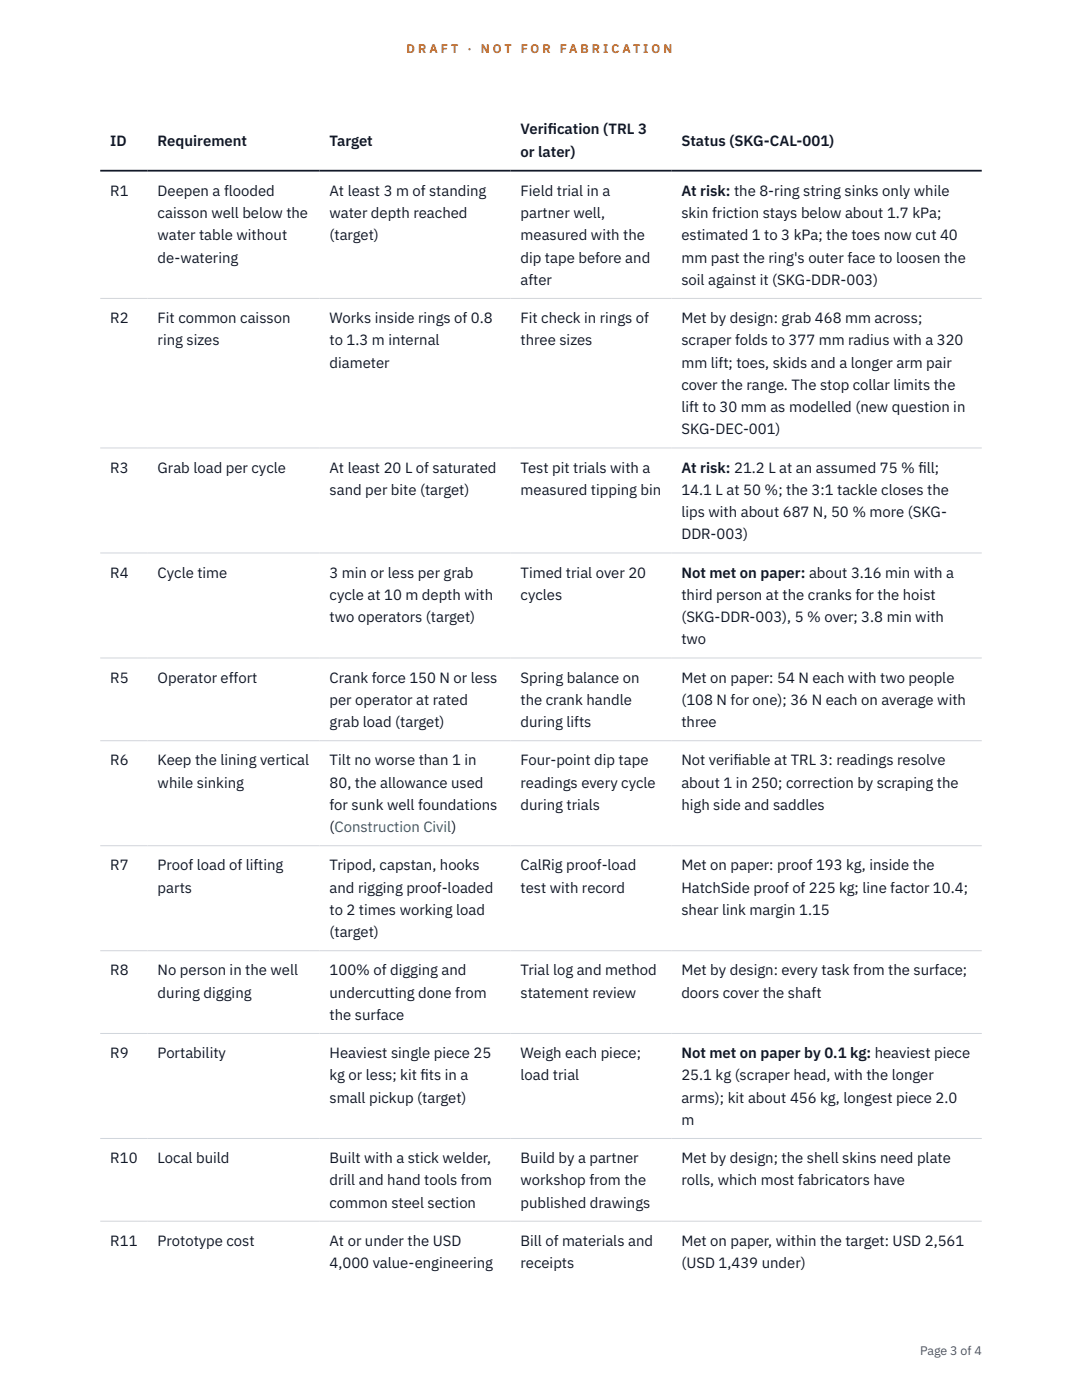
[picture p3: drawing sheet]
<svg xmlns="http://www.w3.org/2000/svg" width="216mm" height="279mm" viewBox="0 0 216 279" stroke-linecap="round" stroke-linejoin="round" font-family="sans-serif">
<defs><g id="words">
<g font-size="3" fill="#111827">
<text x="22" y="29.1">ID</text>
<text x="31.5" y="29.1">Requirement</text>
<text x="65.8" y="29.1">Target</text>
<text x="103.9" y="26.8">Verif</text>
<text x="109.3" y="26.8">ication (TRL 3</text>
<text x="136" y="29.1">Status (SKG-CAL-001)</text>
<text x="103.9" y="31.3">or later)</text>
<text x="22" y="39.1">R1</text>
<text x="31.5" y="39.1">Deepen a flooded</text>
<text x="65.8" y="39.1">At least 3 m of standing</text>
<text x="103.9" y="39.1">Field trial in a</text>
<text x="136" y="39.1">At risk: the 8-ring string sinks only while</text>
<text x="31.5" y="43.5">caisson well below the</text>
<text x="31.5" y="48">water table without</text>
<text x="65.8" y="43.5">water depth reached</text>
<text x="65.8" y="48">(target)</text>
<text x="103.9" y="43.5">partner well,</text>
<text x="103.9" y="48">measured with the</text>
<text x="136" y="43.5">skin friction stays below about 1.7 kPa;</text>
<text x="136" y="48">estimated 1 to 3 kPa; the toes now cut 40</text>
<text x="31.5" y="52.4">de-watering</text>
<text x="103.9" y="52.4">dip tape before and</text>
<text x="136" y="52.4">mm past the ring's outer face to loosen the</text>
<text x="103.9" y="56.9">after</text>
<text x="136" y="56.9">soil against it (SKG-DDR-003)</text>
<text x="22" y="64.5">R2</text>
<text x="31.5" y="64.5">Fit common caisson</text>
<text x="65.8" y="64.5">Works inside rings of 0.8</text>
<text x="103.9" y="64.5">Fit check in rings of</text>
<text x="136" y="64.5">Met by design: grab 468 mm across;</text>
<text x="31.5" y="68.9">ring sizes</text>
<text x="65.8" y="68.9">to 1.3 m internal</text>
<text x="103.9" y="68.9">three sizes</text>
<text x="136" y="68.9">scraper folds to 377 mm radius with a 320</text>
<text x="65.8" y="73.4">diameter</text>
<text x="136" y="73.4">mm lift; toes, skids and a longer arm pair</text>
<text x="136" y="77.8">cover the range. The stop collar limits the</text>
<text x="136" y="82.3">lift to 30 mm as modelled (new question in</text>
<text x="136" y="86.7">SKG-DEC-001)</text>
<text x="22" y="94.3">R3</text>
<text x="31.5" y="94.3">Grab load per cycle</text>
<text x="65.8" y="94.3">At least 20 L of saturated</text>
<text x="103.9" y="94.3">Test pit trials with a</text>
<text x="136" y="94.3">At risk: 21.2 L at an assumed 75 % f</text>
<text x="183.3" y="94.3">ill;</text>
<text x="65.8" y="98.8">sand per bite (target)</text>
<text x="103.9" y="98.8">measured tipping bin</text>
<text x="136" y="98.8">14.1 L at 50 %; the 3:1 tackle closes the</text>
<text x="136" y="103.2">lips with about 687 N, 50 % more (SKG-</text>
<text x="136" y="107.7">DDR-003)</text>
<text x="22" y="115.3">R4</text>
<text x="31.5" y="115.3">Cycle time</text>
<text x="65.8" y="115.3">3 min or less per grab</text>
<text x="65.8" y="119.7">cycle at 10 m depth with</text>
<text x="103.9" y="115.3">Timed trial over 20</text>
<text x="103.9" y="119.7">cycles</text>
<text x="136" y="115.3">Not met on paper: about 3.16 min with a</text>
<text x="136" y="119.7">third person at the cranks for the hoist</text>
<text x="65.8" y="124.2">two operators (target)</text>
<text x="136" y="124.2">(SKG-DDR-003), 5 % over; 3.8 min with</text>
<text x="136" y="128.6">two</text>
<text x="22" y="136.2">R5</text>
<text x="31.5" y="136.2">Operator effort</text>
<text x="65.8" y="136.2">Crank force 150 N or less</text>
<text x="103.9" y="136.2">Spring balance on</text>
<text x="136" y="136.2">Met on paper: 54 N each with two people</text>
<text x="65.8" y="140.7">per operator at rated</text>
<text x="103.9" y="140.7">the crank handle</text>
<text x="136" y="140.7">(108 N for one); 36 N each on average with</text>
<text x="65.8" y="145.1">grab load (target)</text>
<text x="103.9" y="145.1">during lifts</text>
<text x="136" y="145.1">three</text>
<text x="22" y="152.7">R6</text>
<text x="31.5" y="152.7">Keep the lining vertical</text>
<text x="65.8" y="152.7">Tilt no worse than 1 in</text>
<text x="103.9" y="152.7">Four-point dip tape</text>
<text x="136" y="152.7">Not verif</text>
<text x="146.3" y="152.7">iable at TRL 3: readings resolve</text>
<text x="31.5" y="157.2">while sinking</text>
<text x="65.8" y="157.2">80, the allowance used</text>
<text x="65.8" y="161.6">for sunk well foundations</text>
<text x="103.9" y="157.2">readings every cycle</text>
<text x="103.9" y="161.6">during trials</text>
<text x="136" y="157.2">about 1 in 250; correction by scraping the</text>
<text x="136" y="161.6">high side and saddles</text>
<text x="65.8" y="166.1">(Construction Civil)</text>
<text x="22" y="173.7">R7</text>
<text x="31.5" y="173.7">Proof load of lifting</text>
<text x="65.8" y="173.7">Tripod, capstan, hooks</text>
<text x="103.9" y="173.7">CalRig proof-load</text>
<text x="136" y="173.7">Met on paper: proof 193 kg, inside the</text>
<text x="31.5" y="178.1">parts</text>
<text x="65.8" y="178.1">and rigging proof-loaded</text>
<text x="103.9" y="178.1">test with record</text>
<text x="136" y="178.1">HatchSide proof of 225 kg; line factor 10.4;</text>
<text x="65.8" y="182.6">to 2 times working load</text>
<text x="136" y="182.6">shear link margin 1.15</text>
<text x="65.8" y="187">(target)</text>
<text x="22" y="194.7">R8</text>
<text x="31.5" y="194.7">No person in the well</text>
<text x="65.8" y="194.7">100% of digging and</text>
<text x="103.9" y="194.7">Trial log and method</text>
<text x="136" y="194.7">Met by design: every task from the surface;</text>
<text x="31.5" y="199.1">during digging</text>
<text x="65.8" y="199.1">undercutting done from</text>
<text x="65.8" y="203.6">the surface</text>
<text x="103.9" y="199.1">statement review</text>
<text x="136" y="199.1">doors cover the shaft</text>
<text x="22" y="211.2">R9</text>
<text x="31.5" y="211.2">Portability</text>
<text x="65.8" y="211.2">Heaviest single piece 25</text>
<text x="65.8" y="215.6">kg or less; kit f</text>
<text x="83.9" y="215.6">its in a</text>
<text x="103.9" y="211.2">Weigh each piece;</text>
<text x="103.9" y="215.6">load trial</text>
<text x="136" y="211.2">Not met on paper by 0.1 kg: heaviest piece</text>
<text x="136" y="215.6">25.1 kg (scraper head, with the longer</text>
<text x="65.8" y="220.1">small pickup (target)</text>
<text x="136" y="220.1">arms); kit about 456 kg, longest piece 2.0</text>
<text x="136" y="224.5">m</text>
<text x="22" y="232.1">R10</text>
<text x="31.5" y="232.1">Local build</text>
<text x="65.8" y="232.1">Built with a stick welder,</text>
<text x="103.9" y="232.1">Build by a partner</text>
<text x="136" y="232.1">Met by design; the shell skins need plate</text>
<text x="65.8" y="236.6">drill and hand tools from</text>
<text x="103.9" y="236.6">workshop from the</text>
<text x="136" y="236.6">rolls, which most fabricators have</text>
<text x="65.8" y="241">common steel section</text>
<text x="103.9" y="241">published drawings</text>
<text x="22" y="248.6">R11</text>
<text x="31.5" y="248.6">Prototype cost</text>
<text x="65.8" y="248.6">At or under the USD</text>
<text x="103.9" y="248.6">Bill of materials and</text>
<text x="136" y="248.6">Met on paper, within the target: USD 2,561</text>
<text x="65.8" y="253.1">4,000 value-engineering</text>
<text x="103.9" y="253.1">receipts</text>
<text x="136" y="253.1">(USD 1,439 under)</text>
</g>
<g font-size="2.5" fill="#b45309">
<text x="81.1" y="10.5">D R A F T</text>
<text x="93.3" y="10.5">·</text>
<text x="95.9" y="10.5">N O T</text>
<text x="103.9" y="10.5">F O R</text>
<text x="111.7" y="10.5">F A B R I C A T I O N</text>
</g>
<text font-size="2.5" fill="#4b5563" x="183.6" y="270.3">Page 3 of 4</text>
</g></defs>
<path d="M20 59.6h175.9M20 89.4h175.9M20 110.4h175.9M20 131.3h175.9M20 147.8h175.9M20 168.8h175.9M20 189.7h175.9M20 206.3h175.9M20 227.2h175.9M20 243.7h175.9" fill="none" stroke="#d1d5db" stroke-width=".2"/>
<path d="M20 34.1h175.9" fill="none" stroke="#111827" stroke-width=".35"/>
<use href="#words"/>
</svg>
